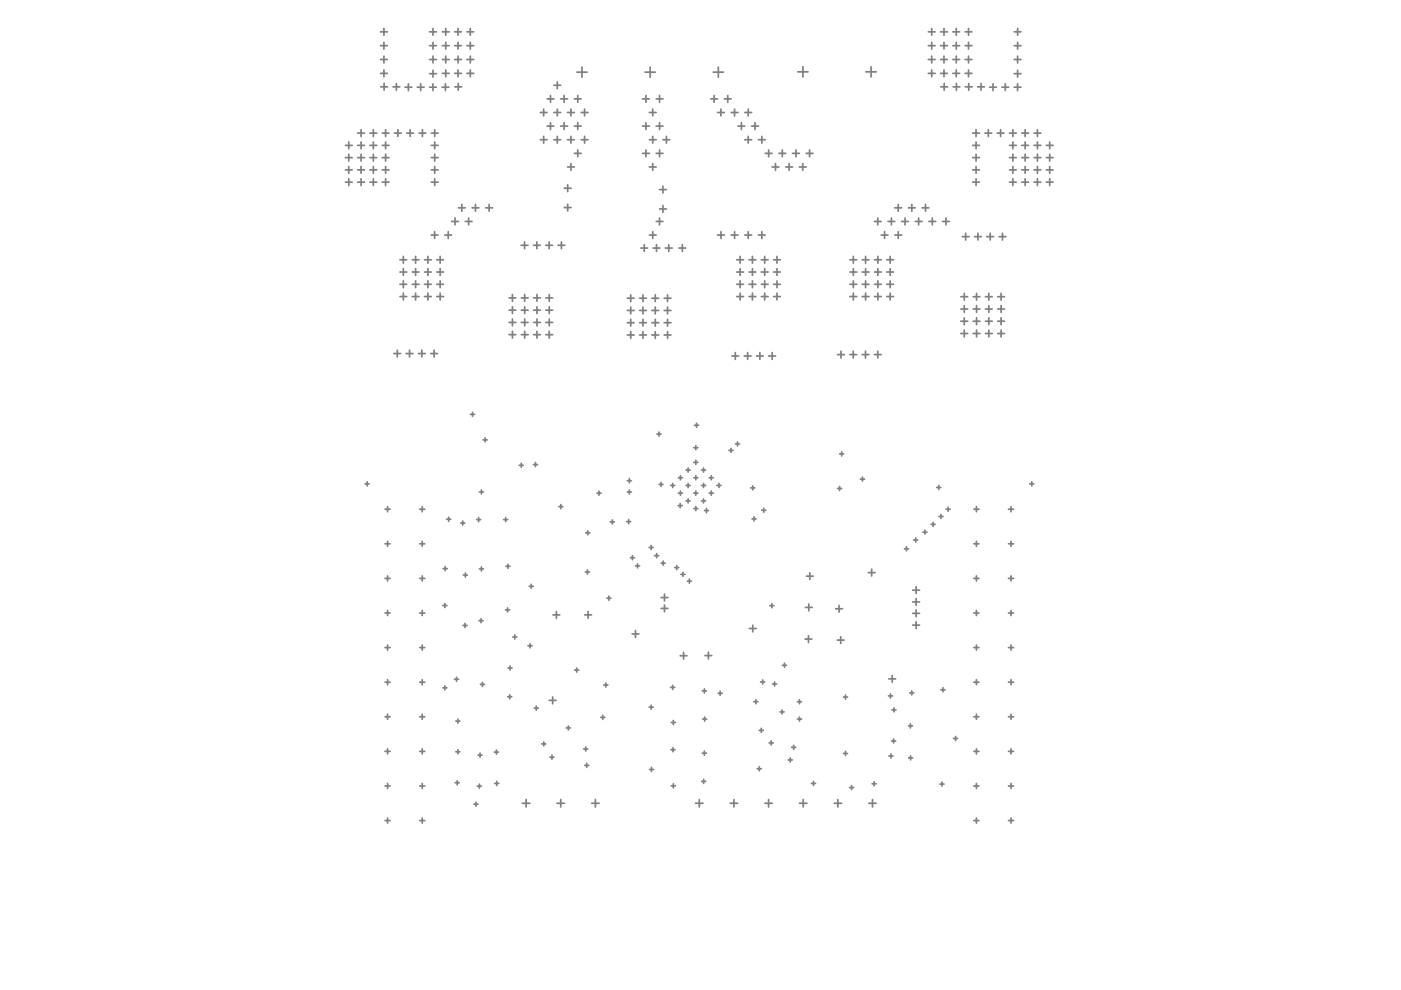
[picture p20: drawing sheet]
<svg xmlns="http://www.w3.org/2000/svg" width="297mm" height="210mm" viewBox="0 0 297 210" stroke-linecap="round" stroke-linejoin="round" font-family="sans-serif">
<g fill="none" stroke="#808080" stroke-width=".37">
<path d="M80.7 15.6h1.4M80.7 12.6h1.4M80.7 9.7h1.4M80.7 6.8h1.4M80.7 18.4h1.5M81.4 6v1.5M81.4 9v1.4M81.4 11.9v1.4M81.4 14.8v1.5M81.4 17.7v1.4M83.3 18.4h1.5M84 17.7v1.4"/>
<path d="M85.9 18.5h1.4M86.6 17.8v1.4M88.5 18.5h1.4M89.2 17.8v1.4M91.1 18.5h1.4M91.1 12.6h1.4M91.1 9.7h1.4M91.1 6.8h1.4M91.1 15.6h1.4M91.8 17.8v1.4M91.8 6v1.5M91.8 9v1.4"/>
<path d="M91.8 11.9v1.4M91.8 14.9v1.4M93.7 18.5h1.5M93.8 15.6h1.4M93.8 12.6h1.4M93.8 9.7h1.4M93.8 6.8h1.4M94.4 17.8v1.4M94.5 6v1.5M94.5 9v1.4M94.5 11.9v1.4M94.5 14.8v1.5"/>
<path d="M96.4 15.6h1.4M96.4 12.6h1.4M96.4 9.7h1.4M96.4 6.8h1.4M96.4 18.4h1.5M97.1 6v1.5M97.1 9v1.4M97.1 11.9v1.4M97.1 14.8v1.5M97.2 17.7v1.4M99 15.6h1.4M99 12.6h1.4"/>
<path d="M99 9.7h1.4M99 6.8h1.4M99.7 6v1.5M99.7 9v1.4M99.7 11.9v1.4M99.7 14.8v1.5M117.4 18.1h1.5M118.2 17.4v1.4M122.3 15.3h2.2M123.4 14.2v2.2M136.8 15.3h2.1M137.8 14.2v2.2"/>
<path d="M151.2 15.3h2.2M152.3 14.2v2.2M169.1 15.2h2.2M170.2 14.1v2.2M183.6 15.2h2.2M184.7 14.1v2.2M196.8 15.6h1.5M196.8 12.6h1.5M196.8 9.7h1.5M196.8 6.8h1.5M197.5 6v1.5M197.5 9v1.4"/>
<path d="M197.5 11.9v1.4M197.5 14.8v1.5M199.4 15.6h1.5M199.4 12.6h1.5M199.4 9.7h1.5M199.4 6.8h1.5M199.5 18.4h1.4M200.1 6v1.5M200.1 9v1.4M200.1 11.9v1.4M200.1 14.8v1.5M200.2 17.7v1.4"/>
<path d="M202 15.6h1.5M202 12.6h1.5M202 9.7h1.5M202 6.8h1.5M202.1 18.4h1.4M202.7 6v1.5M202.7 9v1.4M202.7 11.9v1.4M202.7 14.8v1.5M202.8 17.7v1.4M204.6 15.6h1.5M204.6 12.6h1.5"/>
<path d="M204.6 9.7h1.5M204.6 6.8h1.5M204.7 18.4h1.4M205.3 6v1.5M205.3 9v1.4M205.3 11.9v1.4M205.3 14.8v1.5M205.4 17.7v1.4M207.3 18.4h1.4M208 17.7v1.4M209.8 18.5h1.5M210.5 17.8v1.4"/>
<path d="M212.4 18.5h1.5M213.1 17.8v1.4M215 18.5h1.5M215 12.6h1.5M215 9.7h1.5M215 6.8h1.5M215 15.6h1.5M215.7 17.8v1.4M215.8 6v1.5M215.8 9v1.4M215.8 11.9v1.4M215.8 14.9v1.4"/>
<path d="M73.2 38.6h1.5M73.2 36h1.5M73.2 33.4h1.5M73.2 30.8h1.5M74 30.1v1.4M74 32.7v1.4M74 35.3v1.4M74 37.9v1.4M75.8 38.6h1.5M75.8 36h1.5M75.8 33.4h1.5M75.8 30.8h1.5"/>
<path d="M75.8 28.2h1.5M76.6 27.5v1.4M76.6 30.1v1.4M76.6 32.7v1.4M76.6 35.3v1.4M76.6 37.9v1.4M78.4 38.6h1.5M78.4 36h1.5M78.4 33.4h1.5M78.4 30.8h1.5M78.4 28.2h1.5M79.2 27.5v1.4"/>
<path d="M79.2 30.1v1.4M79.2 32.7v1.4M79.2 35.3v1.4M79.2 37.9v1.4M81 38.6h1.5M81 36h1.5M81 33.4h1.5M81 30.8h1.5M81 28.2h1.5M81.8 27.5v1.4M81.8 30.1v1.4M81.8 32.7v1.4"/>
<path d="M81.8 35.3v1.4M81.8 37.9v1.4M83.6 28.2h1.5M84.4 27.5v1.4M86.2 28.2h1.5M87 27.5v1.4M88.8 28.2h1.5M89.6 27.5v1.4M91.4 38.6h1.5M91.4 36h1.5M91.4 33.4h1.5M91.4 30.8h1.5"/>
<path d="M91.4 28.2h1.5M92.2 27.5v1.4M92.2 30.1v1.4M92.2 32.7v1.4M92.2 35.3v1.4M92.2 37.9v1.4M114.5 29.6h1.5M114.5 23.9h1.5M115.3 23.1v1.5M115.3 28.9v1.4M116 21h1.4M116 26.7h1.4"/>
<path d="M116.7 20.2v1.5M116.7 26v1.5M117.4 29.6h1.5M117.4 23.9h1.5M118.2 23.1v1.5M118.2 28.9v1.4M118.9 21h1.4M118.9 26.7h1.4M119.6 20.2v1.5M119.6 26v1.5M119.6 39.9h1.5M120.3 29.6h1.5"/>
<path d="M120.3 23.9h1.5M120.3 35.4h1.5M120.4 39.2v1.4M121.1 23.1v1.5M121.1 28.9v1.4M121.1 34.7v1.4M121.8 21h1.4M121.8 26.7h1.4M121.8 32.5h1.4M122.5 20.2v1.5M122.5 26v1.5M122.5 31.8v1.4"/>
<path d="M123.2 29.6h1.5M123.2 23.9h1.5M123.9 23.1v1.5M123.9 28.9v1.4M136.2 21h1.5M136.2 26.7h1.5M136.2 32.5h1.5M137 20.2v1.5M137 26v1.5M137 31.8v1.4M137.7 29.6h1.4M137.7 23.9h1.4"/>
<path d="M137.7 35.4h1.4M138.4 23.1v1.5M138.4 28.9v1.4M138.4 34.7v1.4M139.1 21h1.5M139.1 26.7h1.5M139.1 32.5h1.5M139.8 20.2v1.5M139.8 26v1.5M139.8 31.8v1.4M140.6 39.5v1.4M140.6 29.6h1.4"/>
<path d="M141.3 28.9v1.4M150.7 21h1.4M151.4 20.2v1.5M152.1 23.9h1.5M152.9 23.1v1.5M153.6 21h1.4M154.3 20.2v1.5M155 23.9h1.5M155.7 23.1v1.5M156.5 26.7h1.4M157.2 26v1.5M157.9 29.6h1.5"/>
<path d="M157.9 23.9h1.5M158.6 23.1v1.5M158.6 28.9v1.4M159.4 26.7h1.4M160.1 26v1.5M160.8 29.6h1.4M161.5 28.9v1.4M162.2 32.5h1.5M163 31.8v1.4M163.7 35.4h1.4M164.4 34.7v1.4M165.1 32.5h1.5"/>
<path d="M165.9 31.8v1.4M166.6 35.4h1.4M167.3 34.7v1.4M168 32.5h1.5M168.8 31.8v1.4M169.5 35.4h1.4M170.2 34.7v1.4M170.9 32.5h1.5M171.6 31.8v1.4M206.2 38.6h1.5M206.2 36h1.5M206.2 33.4h1.5"/>
<path d="M206.2 30.8h1.5M206.2 28.2h1.5M206.9 27.5v1.4M206.9 30.1v1.4M206.9 32.7v1.4M206.9 35.3v1.4M206.9 37.9v1.4M208.8 28.2h1.5M209.5 27.5v1.4M211.4 28.2h1.5M212.1 27.5v1.4M214 38.6h1.5"/>
<path d="M214 36h1.5M214 33.4h1.5M214 30.8h1.5M214 28.2h1.5M214.7 27.5v1.4M214.7 30.1v1.4M214.7 32.7v1.4M214.7 35.3v1.4M214.7 37.9v1.4M216.6 38.6h1.5M216.6 36h1.5M216.6 33.4h1.5"/>
<path d="M216.6 30.8h1.5M216.6 28.2h1.5M217.4 27.5v1.4M217.4 30.1v1.4M217.4 32.7v1.4M217.4 35.3v1.4M217.4 37.9v1.4M219.2 38.6h1.5M219.2 36h1.5M219.2 33.4h1.5M219.2 30.8h1.5M219.2 28.2h1.5"/>
<path d="M220 27.5v1.4M220 30.1v1.4M220 32.7v1.4M220 35.3v1.4M220 37.9v1.4M221.8 38.6h1.5M221.8 36h1.5M221.8 33.4h1.5M221.8 30.8h1.5M222.6 30.1v1.4M222.6 32.7v1.4M222.6 35.3v1.4"/>
<path d="M222.6 37.9v1.4M84.8 55.1h1.4M84.8 57.7h1.4M85.5 54.4v1.4M85.5 57v1.4M85.5 59.6v1.4M87.4 55.1h1.4M87.4 57.7h1.4M88.1 54.4v1.4M88.1 57v1.4M88.1 59.6v1.4M90 55.1h1.4"/>
<path d="M90 57.7h1.4M90.7 54.4v1.4M90.7 57v1.4M90.7 59.6v1.4M91.4 49.8h1.5M92.1 49.1v1.5M92.6 55.1h1.4M92.6 57.7h1.4M93.3 54.4v1.4M93.3 57v1.4M93.3 59.6v1.4M94.3 49.8h1.5"/>
<path d="M95 49.1v1.5M95.8 47h1.4M96.5 46.2v1.5M97.2 44.1h1.4M97.9 43.3v1.5M98.6 47h1.5M99.4 46.2v1.5M100.1 44.1h1.4M100.8 43.3v1.5M103 44.1h1.4M103.7 43.3v1.5M110.5 52h1.4"/>
<path d="M111.2 51.3v1.4M113.1 52h1.4M113.8 51.3v1.4M115.7 52h1.4M116.4 51.3v1.4M118.3 52h1.5M119 51.3v1.4M119.6 44h1.5M120.4 43.3v1.4M135.9 52.6h1.4M136.6 51.9v1.4M137.7 49.8h1.4"/>
<path d="M138.4 49.1v1.5M138.5 52.6h1.4M139.1 47h1.5M139.2 51.9v1.4M139.8 40.2h1.5M139.8 44.3h1.5M139.8 46.2v1.5M140.6 43.6v1.4M141.1 52.6h1.4M141.8 51.9v1.4M143.9 52.6h1.5M144.7 51.9v1.4"/>
<path d="M152.1 49.8h1.5M152.9 49.1v1.5M155 49.8h1.5M155.7 49.1v1.5M156.2 55.1h1.4M156.2 57.7h1.4M156.9 54.4v1.4M156.9 57v1.4M156.9 59.6v1.4M157.9 49.8h1.5M158.6 49.1v1.5M158.8 55.1h1.5"/>
<path d="M158.8 57.7h1.5M159.5 54.4v1.4M159.5 57v1.4M159.5 59.6v1.4M160.8 49.8h1.4M161.4 55.1h1.5M161.4 57.7h1.5M161.5 49.1v1.5M162.1 54.4v1.4M162.1 57v1.4M162.1 59.6v1.4M164 55.1h1.5"/>
<path d="M164 57.7h1.5M164.7 54.4v1.4M164.7 57v1.4M164.7 59.6v1.4M180.2 55.1h1.4M180.2 57.7h1.4M180.9 54.4v1.4M180.9 57v1.4M180.9 59.6v1.4M182.8 55.1h1.4M182.8 57.7h1.4M183.5 54.4v1.4"/>
<path d="M183.5 57v1.4M183.5 59.6v1.4M185.4 47h1.4M185.4 55.1h1.4M185.4 57.7h1.4M186.1 46.2v1.5M186.1 54.4v1.4M186.1 57v1.4M186.1 59.6v1.4M186.8 49.8h1.5M187.5 49.1v1.5M188 55.1h1.5"/>
<path d="M188 57.7h1.5M188.3 47h1.4M188.7 54.4v1.4M188.7 57v1.4M188.7 59.6v1.4M189 46.2v1.5M189.7 49.8h1.5M189.7 44.1h1.5M190.4 43.3v1.5M190.4 49.1v1.5M191.2 47h1.4M191.9 46.2v1.5"/>
<path d="M192.6 44.1h1.5M193.3 43.3v1.5M194.1 47h1.4M194.8 46.2v1.5M195.5 44.1h1.4M196.2 43.3v1.5M196.9 47h1.5M197.7 46.2v1.5M199.8 47h1.5M200.6 46.2v1.5M204 50.2h1.5M204.7 49.5v1.4"/>
<path d="M206.6 50.2h1.5M207.3 49.5v1.4M209.2 50.2h1.5M209.9 49.5v1.4M211.8 50.2h1.5M212.5 49.5v1.4M83.5 75h1.5M84.2 74.2v1.5M84.8 60.3h1.4M84.8 62.9h1.4M85.5 62.2v1.4M86.1 75h1.5"/>
<path d="M86.8 74.2v1.5M87.4 60.3h1.4M87.4 62.9h1.4M88.1 62.2v1.4M88.7 75h1.5M89.4 74.2v1.5M90 60.3h1.4M90 62.9h1.4M90.7 62.2v1.4M91.3 75h1.5M92 74.2v1.5M92.6 60.3h1.4"/>
<path d="M92.6 62.9h1.4M93.3 62.2v1.4M107.9 63.2h1.5M107.9 65.8h1.5M107.9 68.4h1.5M107.9 71h1.5M108.6 62.4v1.5M108.6 65v1.5M108.6 67.6v1.5M108.6 70.2v1.5M110.5 63.2h1.5M110.5 65.8h1.5"/>
<path d="M110.5 68.4h1.5M110.5 71h1.5M111.2 62.4v1.5M111.2 65v1.5M111.2 67.6v1.5M111.2 70.2v1.5M113.1 63.2h1.5M113.1 65.8h1.5M113.1 68.4h1.5M113.1 71h1.5M113.8 62.4v1.5M113.8 65v1.5"/>
<path d="M113.8 67.6v1.5M113.8 70.2v1.5M115.7 63.2h1.5M115.7 65.8h1.5M115.7 68.4h1.5M115.7 71h1.5M116.5 62.4v1.5M116.5 65v1.5M116.5 67.6v1.5M116.5 70.2v1.5M133 71h1.4M133 68.4h1.4"/>
<path d="M133 65.8h1.4M133 63.2h1.4M133.7 62.5v1.4M133.7 65.1v1.4M133.7 67.7v1.4M133.7 70.3v1.4M135.6 71h1.5M135.6 68.4h1.5M135.6 65.8h1.5M135.6 63.2h1.5M136.3 62.5v1.4M136.3 65.1v1.4"/>
<path d="M136.3 67.7v1.4M136.3 70.3v1.4M138.2 71h1.5M138.2 68.4h1.5M138.2 65.8h1.5M138.2 63.2h1.5M138.9 62.5v1.4M138.9 65.1v1.4M138.9 67.7v1.4M138.9 70.3v1.4M140.8 71h1.5M140.8 68.4h1.5"/>
<path d="M140.8 65.8h1.5M140.8 63.2h1.5M141.5 62.5v1.4M141.5 65.1v1.4M141.5 67.7v1.4M141.5 70.3v1.4M155.2 75.5h1.4M155.9 74.8v1.4M156.2 60.3h1.4M156.2 62.9h1.4M156.9 62.2v1.4M157.8 75.5h1.4"/>
<path d="M158.5 74.8v1.4M158.8 60.3h1.5M158.8 62.9h1.5M159.5 62.2v1.4M160.4 75.5h1.4M161.1 74.8v1.4M161.4 60.3h1.5M161.4 62.9h1.5M162.1 62.2v1.4M163 75.5h1.4M163.7 74.8v1.4M164 60.3h1.5"/>
<path d="M164 62.9h1.5M164.7 62.2v1.4M177.6 75.2h1.4M178.3 74.5v1.4M180.2 75.2h1.4M180.2 60.3h1.4M180.2 62.9h1.4M180.9 74.5v1.4M180.9 62.2v1.4M182.8 75.2h1.4M182.8 60.3h1.4M182.8 62.9h1.4"/>
<path d="M183.5 74.5v1.4M183.5 62.2v1.4M185.4 75.2h1.4M185.4 60.3h1.4M185.4 62.9h1.4M186.1 74.5v1.4M186.1 62.2v1.4M188 60.3h1.5M188 62.9h1.5M188.7 62.2v1.4M203.7 70.7h1.5M203.7 68.1h1.5"/>
<path d="M203.7 65.5h1.5M203.7 62.9h1.5M204.4 62.2v1.4M204.4 64.8v1.4M204.4 67.4v1.4M204.4 70v1.4M206.3 70.7h1.5M206.3 68.1h1.5M206.3 65.5h1.5M206.3 62.9h1.5M207 62.2v1.4M207 64.8v1.4"/>
<path d="M207 67.4v1.4M207 70v1.4M208.9 70.7h1.5M208.9 68.1h1.5M208.9 65.5h1.5M208.9 62.9h1.5M209.6 62.2v1.4M209.6 64.8v1.4M209.6 67.4v1.4M209.6 70v1.4M211.5 70.7h1.5M211.5 68.1h1.5"/>
<path d="M211.5 65.5h1.5M211.5 62.9h1.5M212.3 62.2v1.4M212.3 64.8v1.4M212.3 67.4v1.4M212.3 70v1.4M99.8 87.9h.8M100.2 87.4v.9M102.4 93.3h.9M102.9 92.8v.9M110.1 98.7h.9M110.5 98.2v.9"/>
<path d="M113.1 98.5h.9M113.5 98.1v.8M139.3 92h.9M139.7 91.6v.9M145.5 99.7h.8M145.9 99.2v.9M147.1 98h.9M147.1 94.9h.9M147.2 90.2h.9M147.5 97.6v.9M147.5 94.5v.9M147.7 89.7v.9"/>
<path d="M148.7 99.7h.9M149.2 99.2v.9M154.5 95.5h.9M155 95.1v.8M155.9 94.1h.9M156.4 93.7v.9M178 96.2h.9M178.4 95.8v.9M77.4 102.6h.9M77.8 102.2v.8M81.6 108h1.1M81.6 115.3h1.1"/>
<path d="M82.2 107.4v1.1M82.2 114.8v1M89 108h1.1M89 115.3h1.1M89.5 107.4v1.1M89.5 114.8v1M94.7 110.1h.9M95.1 109.7v.8M97.7 110.9h.8M98.1 110.5v.8M101.1 110.2h.8M101.5 109.7v.9"/>
<path d="M101.6 104.3h.9M102.1 103.9v.8M106.8 110.2h.8M107.2 109.7v.9M107.7 119.6v.9M118.5 107.4h.8M118.9 107v.8M124.2 113h.9M124.6 112.5v.9M126.6 104.6h.8M127 104.1v.9M129.4 110.7h.9"/>
<path d="M129.8 110.2v.9M132.9 110.6h.8M133 104.3h.9M133 101.9h.9M133.3 110.2v.8M133.4 101.5v.9M133.4 103.9v.8M133.7 118.2h.8M134.1 117.8v.9M134.7 120h.9M135.2 119.5v.9M137.6 116.1h.9"/>
<path d="M138.1 115.6v.9M138.8 117.8h.9M139.2 117.4v.8M139.7 102.7h.9M140.2 102.3v.8M140.2 119.4h.8M140.6 119v.8M142.2 102.9h.9M142.6 102.5v.9M143.5 119.9v.9M143.8 107.2h.8M143.8 104.6h.9"/>
<path d="M143.8 101.3h.9M144.2 106.8v.8M144.3 100.9v.8M144.3 104.1v.9M145.5 102.9h.8M145.5 106.2h.8M145.9 102.5v.9M145.9 105.8v.8M147.1 104.6h.9M147.1 101.3h.9M147.1 107.8h.9M147.5 100.9v.8"/>
<path d="M147.5 104.1v.9M147.5 107.4v.9M148.7 102.9h.9M148.7 106.2h.9M149.2 102.5v.9M149.2 105.8v.8M149.4 108.3h.8M149.8 107.8v.9M150.4 104.6h.8M150.4 101.3h.8M150.8 100.9v.8M150.8 104.1v.9"/>
<path d="M152 102.9h.9M152.4 102.5v.9M159.2 103.4h.8M159.4 110h.9M159.6 103v.9M159.9 109.6v.9M161.5 108.2h.9M161.9 107.8v.8M177.6 103.6h.8M178 103.1v.9M182.4 101.6h.9M182.9 101.2v.8"/>
<path d="M191.8 116.4h.8M192.2 115.9v.9M193.7 114.5h.9M194.1 114.1v.8M195.7 112.8h.8M196.1 112.4v.9M197.4 111.2h.9M197.8 110.7v.9M198.6 103.4h.9M199 102.9v.9M199.1 109.5h.8M199.5 109.1v.8"/>
<path d="M200.6 108h.9M201 107.5v.9M206.5 108h1.1M206.5 115.3h1.1M207 107.4v1.1M207 114.8v1M213.8 108h1.1M213.8 115.3h1.1M214.4 107.4v1.1M214.4 114.8v1M218.3 102.6h.9M218.8 102.1v.9"/>
<path d="M81.6 130h1.1M81.6 122.6h1.1M81.6 137.3h1.1M82.2 122.1v1.1M82.2 129.4v1.1M82.2 136.8v1M89 130h1.1M89 122.6h1.1M89 137.3h1.1M89.5 122.1v1.1M89.5 129.4v1.1M89.5 136.8v1"/>
<path d="M93.9 128.4h.8M94 120.6h.8M94.3 127.9v.9M94.4 120.1v.9M98.2 132.6h.8M98.2 121.9h.9M98.6 132.2v.8M98.7 121.5v.9M101.6 131.6h.8M101.6 120.6h.9M102 131.2v.8M102.1 120.2v.9"/>
<path d="M107.2 129.3h.8M107.3 120.1h.8M107.6 128.9v.8M108.7 135.1h.9M109.1 134.6v.9M111.9 136.9h.9M112.2 124.3h.9M112.4 136.5v.9M112.6 123.9v.8M117.2 130.4h1.5M118 129.7v1.4M124 130.4h1.4"/>
<path d="M124.1 121.3h.9M124.5 120.8v.9M124.7 129.7v1.4M128.7 126.8h.8M129.1 126.4v.9M134 134.4h1.5M134.7 133.7v1.4M140.2 126.7h1.4M140.2 129h1.4M140.9 126v1.4M140.9 128.3v1.4M143 120.3h.9"/>
<path d="M144.2 139h1.5M144.3 121.8h.9M144.8 121.3v.9M144.9 138.3v1.5M145.7 123.2h.9M146.2 122.8v.9M149.5 139h1.4M150.2 138.3v1.4M158.9 133.3h1.4M159.6 132.5v1.5M163.2 128.4h.9M163.6 128v.9"/>
<path d="M170.7 135.5h1.4M170.8 128.8h1.4M171 122.2h1.4M171.4 134.8v1.4M171.5 128.1v1.4M171.7 121.4v1.5M177.2 129.1h1.4M177.5 135.7h1.5M177.9 128.4v1.4M178.2 135v1.4M184.1 121.4h1.4M184.8 120.7v1.4"/>
<path d="M193.5 132.5h1.5M193.5 125.1h1.5M193.5 127.6h1.5M193.5 130h1.5M194.2 124.4v1.5M194.2 126.9v1.4M194.2 129.3v1.5M194.2 131.8v1.5M206.5 130h1.1M206.5 122.6h1.1M206.5 137.3h1.1M207 122.1v1.1"/>
<path d="M207 129.4v1.1M207 136.8v1M213.8 130h1.1M213.8 122.6h1.1M213.8 137.3h1.1M214.4 122.1v1.1M214.4 129.4v1.1M214.4 136.8v1M81.6 159.3h1.1M81.6 152h1.1M81.6 144.6h1.1M82.2 144.1v1.1"/>
<path d="M82.2 151.4v1.1M82.2 158.8v1M89 159.3h1.1M89 152h1.1M89 144.6h1.1M89.5 144.1v1.1M89.5 151.4v1.1M89.5 158.8v1M93.9 145.8h.8M94.3 145.4v.9M96.4 144h.8M96.6 159.4h.9"/>
<path d="M96.6 152.9h.9M96.8 143.6v.8M97.1 152.5v.8M97.1 159v.8M101.8 159.7v.8M101.8 145.1h.9M102.3 144.7v.8M104.8 159.5h.9M105.2 159v.9M107.6 147.7h.9M107.7 141.6h.9M108.1 147.3v.9"/>
<path d="M108.1 141.2v.9M113.3 150.2h.8M113.7 149.7v.9M114.9 157.7h.8M115.3 157.3v.9M116.5 148.5h1.4M117.2 147.8v1.4M120.1 154.3h.8M120.5 153.9v.9M121.8 142.1h.9M122.3 141.6v.9M123.8 158.8h.8"/>
<path d="M124.2 158.4v.8M127.4 152.1h.8M127.8 151.7v.8M128 145.2h.9M128.4 144.8v.9M137.6 149.9h.9M138.1 149.5v.9M142.2 145.7h.8M142.3 159h.8M142.3 153.2h.9M142.6 145.3v.9M142.7 158.5v.9"/>
<path d="M142.8 152.8v.8M148.9 159.7h.9M148.9 146.5h.9M149 152.5h.8M149.3 146v.9M149.3 159.3v.8M149.4 152v.9M152.2 147h.9M152.7 146.6v.8M159.8 148.8h.9M160.3 148.3v.9M161 154.8h.8"/>
<path d="M161.3 144.6h.8M161.4 154.4v.9M161.7 144.2v.8M163.1 157.5h.8M163.5 157.1v.8M163.8 145h.9M164.2 144.6v.9M165.4 150.9h.9M165.8 150.5v.9M165.9 141.1h.9M166.3 140.6v.9M167.8 158.5h.9"/>
<path d="M168.3 158v.9M169.1 152.5h.8M169.1 148.8h.8M169.5 148.3v.9M169.5 152v.9M178.8 159.7h.9M178.8 147.8h.9M179.3 147.4v.8M179.3 159.3v.9M188.4 147.6h.8M188.4 143.9h1.5M188.8 147.1v.9"/>
<path d="M188.9 159.8v.9M189 157.1h.9M189.1 150.5h.9M189.2 143.2v1.5M189.5 156.7v.8M189.5 150.1v.8M192.6 153.9h.9M192.9 146.9h.8M193 153.5v.8M193.3 146.5v.8M199.5 146.3h.9M199.9 145.8v.9"/>
<path d="M202.2 156.6h.8M202.6 156.1v.9M206.5 159.3h1.1M206.5 152h1.1M206.5 144.6h1.1M207 144.1v1.1M207 151.4v1.1M207 158.8v1M213.8 159.3h1.1M213.8 152h1.1M213.8 144.6h1.1M214.4 144.1v1.1"/>
<path d="M214.4 151.4v1.1M214.4 158.8v1M81.6 166.6h1.1M81.6 174h1.1M82.2 166.1v1.1M82.2 173.4v1.1M89 166.6h1.1M89 174h1.1M89.5 166.1v1.1M89.5 173.4v1.1M96.5 166h.9M96.9 165.5v.9"/>
<path d="M100.5 170.5h.8M100.9 170.1v.8M101.2 166.7h.9M101.3 160.1h.9M101.6 166.3v.8M104.9 166.1h.9M105.3 165.7v.8M110.8 170.3h1.5M111.5 169.5v1.6M116.6 160.5h.9M117 160.1v.9M118.1 170.3h1.6"/>
<path d="M118.9 169.5v1.6M124 162.3h.8M124.4 161.8v.9M125.4 170.3h1.6M126.2 169.5v1.6M137.7 163.1h.9M138.1 162.7v.9M142.3 166.6h.9M142.8 166.2v.8M147.5 170.3h1.6M148.3 169.5v1.6M148.8 165.7h.8"/>
<path d="M149.2 165.2v.9M154.8 170.3h1.6M155.6 169.5v1.6M160.5 163h.9M161 162.6v.8M162.2 170.3h1.5M163 169.5v1.6M167.1 161.1h.9M167.6 160.7v.9M169.5 170.3h1.6M170.3 169.5v1.6M172 166.1h.9"/>
<path d="M172.5 165.7v.8M176.8 170.3h1.6M177.6 169.5v1.6M180.1 167h.9M180.6 166.5v.9M184.2 170.3h1.6M184.9 166.2h.9M185 169.5v1.6M185.3 165.7v.9M188.5 160.3h.8M192.6 160.7h.9M193.1 160.3v.8"/>
<path d="M199.3 166.3h.8M199.7 165.8v.9M206.5 166.6h1.1M206.5 174h1.1M207 166.1v1.1M207 173.4v1.1M213.8 166.6h1.1M213.8 174h1.1M214.4 166.1v1.1M214.4 173.4v1.1"/>
</g>
</svg>
